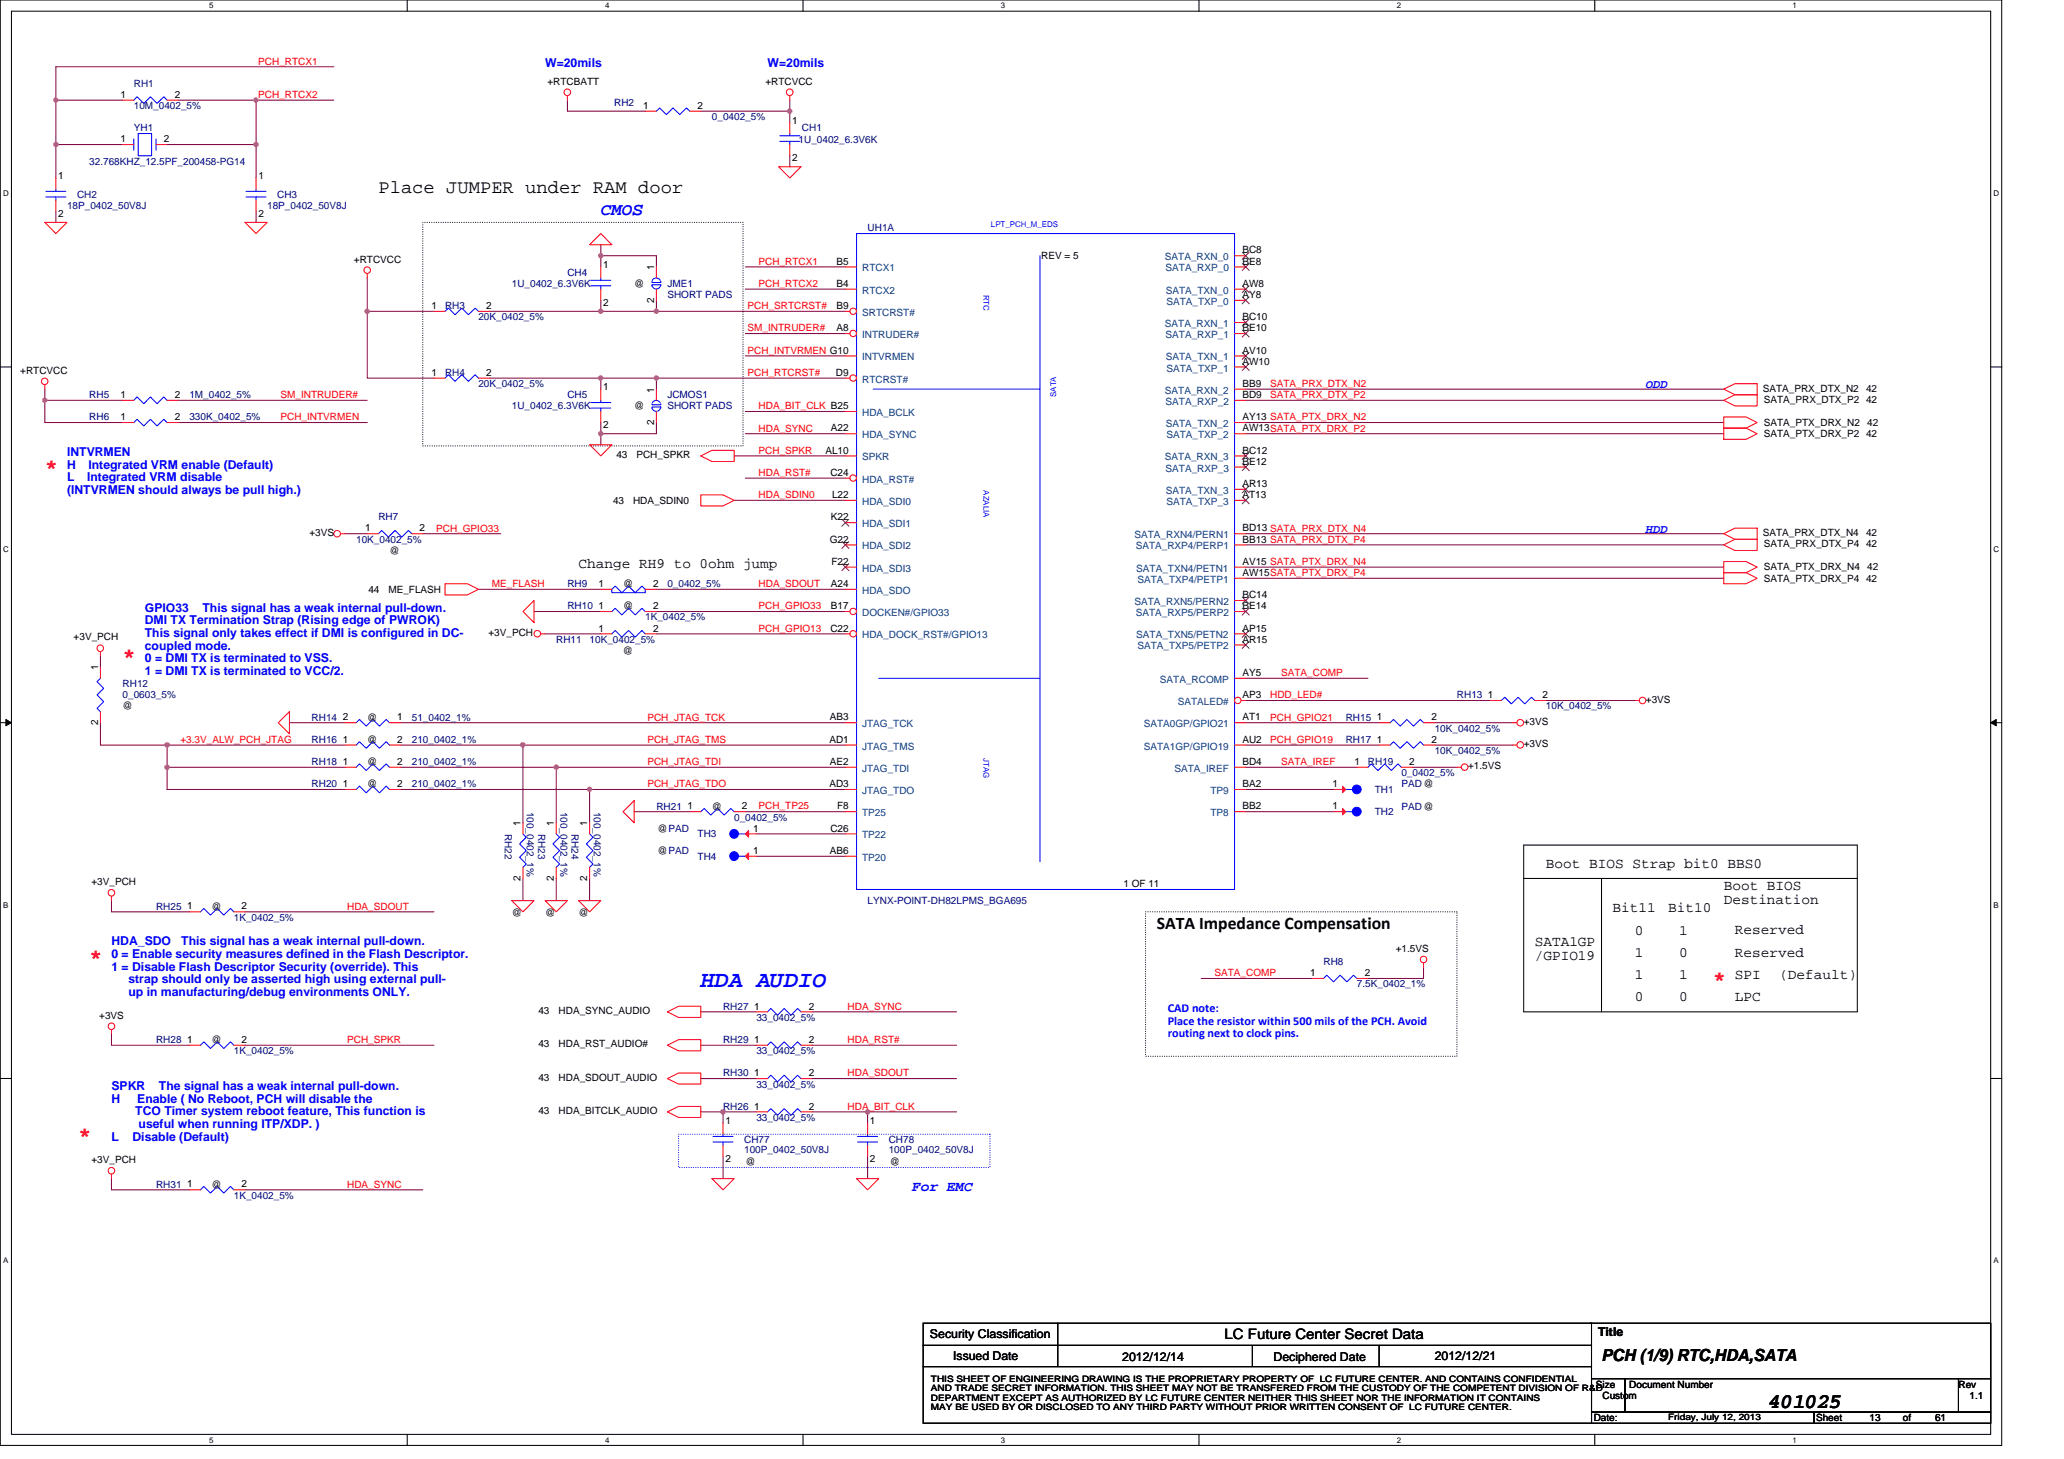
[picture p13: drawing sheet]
<svg xmlns="http://www.w3.org/2000/svg" width="297mm" height="210mm" viewBox="0 0 297 210" stroke-linecap="round" stroke-linejoin="round" font-family="sans-serif">
<defs><g id="words">
<text font-size="3.3" fill="#00f" x="100.9" y="142">HDA AUDIO</text>
<g font-size="3.2" fill="#f00">
<text x="6.5" y="68.3">*</text>
<text x="17.6" y="95.5">*</text>
<text x="12.8" y="138.7">*</text>
<text x="246.5" y="141.9">*</text>
<text x="11.3" y="164.3">*</text>
</g>
<text font-size="3" x="254.5" y="202.6">401025</text>
<text font-size="2.7" x="54.5" y="27.8">Place JUMPER under RAM door</text>
<text font-size="2.5" fill="#00f" x="86.5" y="31">CMOS</text>
<text font-size="2.5" x="166.5" y="133.6">SATA Impedance Compensation</text>
<text font-size="2.4" x="230.5" y="195.8">PCH (1/9) RTC,HDA,SATA</text>
<g font-size="2.1">
<text x="83.3" y="81.7">Change RH9 to 0ohm jump</text>
<text x="222.5" y="124.9">Boot BIOS Strap bit0 BBS0</text>
<text x="232.1" y="131.3">Bit11</text>
<text x="240.1" y="131.3">Bit10</text>
<text x="248.1" y="128.1">Boot BIOS</text>
<text x="248.1" y="130.2">Destination</text>
<text x="220.9" y="136.1">SATA1GP</text>
<text x="235.3" y="134.5">0</text>
<text x="235.3" y="137.7">1</text>
<text x="241.7" y="137.7">0</text>
<text x="241.7" y="134.5">1</text>
<text x="249.7" y="134.5">Reserved</text>
<text x="249.7" y="137.7">Reserved</text>
<text x="220.9" y="138.2">/GPIO19</text>
<text x="235.3" y="140.9">1</text>
<text x="241.7" y="140.9">1</text>
<text x="249.7" y="140.9">SPI</text>
<text x="256.1" y="140.9">(Default)</text>
<text x="235.3" y="144.1">0</text>
<text x="241.7" y="144.1">0</text>
<text x="249.7" y="144.1">LPC</text>
<text x="176.2" y="192.7">LC Future Center Secret Data</text>
</g>
<text font-size="2.1" fill="#00f" x="131.3" y="171.4">For EMC</text>
<g font-size="1.8" fill="#00f">
<text x="78.5" y="9.6">W=20mils</text>
<text x="110.5" y="9.6">W=20mils</text>
<text x="236.9" y="55.9">ODD</text>
<text x="9.6" y="65.6">INTVRMEN</text>
<text x="9.6" y="67.5">H　Integrated VRM enable (Default)</text>
<text x="9.6" y="69.3">L　Integrated VRM disable</text>
<text x="9.6" y="71.1">(INTVRMEN should always be pull high.)</text>
<text x="236.9" y="76.7">HDD</text>
<text x="20.8" y="88.1">GPIO33</text>
<text x="20.8" y="89.9">DMI TX Termination Strap (Rising edge of PWROK)</text>
<text x="29.1" y="88.1">This signal has a weak internal pull-down.</text>
<text x="20.8" y="91.7">This signal only takes effect if DMI is configured in DC-</text>
<text x="20.8" y="93.5">coupled mode.</text>
<text x="20.8" y="95.3">0 = DMI TX is terminated to VSS.</text>
<text x="20.8" y="97.2">1 = DMI TX is terminated to VCC/2.</text>
<text x="16" y="136.1">HDA_SDO</text>
<text x="16" y="137.9">0 = Enable security measures defined in the Flash Descriptor.</text>
<text x="26.1" y="136.1">This signal has a weak internal pull-down.</text>
<text x="16" y="139.7">1 = Disable Flash Descriptor Security (override). This</text>
<text x="18.5" y="141.5">strap should only be asserted high using external pull-</text>
<text x="18.5" y="143.3">up in manufacturing/debug environments ONLY.</text>
<text x="168.1" y="145.7">CAD note:</text>
<text x="168.1" y="147.4">Place the resistor within 500 mils of the PCH. Avoid</text>
<text x="168.1" y="149.2">routing next to clock pins.</text>
<text x="16" y="156.9">SPKR</text>
<text x="16" y="158.7">H</text>
<text x="19.5" y="160.5">TCO Timer system reboot feature, This function is</text>
<text x="19.8" y="158.7">Enable ( No Reboot, PCH will disable the</text>
<text x="22.9" y="156.9">The signal has a weak internal pull-down.</text>
<text x="16" y="164.1">L</text>
<text x="19.1" y="164.1">Disable (Default)</text>
<text x="19.9" y="162.3">useful when running ITP/XDP. )</text>
</g>
<g font-size="1.8">
<text x="133.8" y="192.6">Security Classification</text>
<text x="137.2" y="195.7">Issued Date</text>
<text x="161.5" y="195.8">2012/12/14</text>
<text x="183.3" y="195.8">Deciphered Date</text>
<text x="206.5" y="195.7">2012/12/21</text>
<text x="230" y="192.2">Title</text>
</g>
<g font-size="1.4" fill="#f00">
<text x="37.2" y="9.3">PCH_RTCX1</text>
<text x="37.2" y="14.1">PCH_RTCX2</text>
<text x="109.2" y="41.3">PCH_RTCX2</text>
<text x="109.2" y="38.1">PCH_RTCX1</text>
<text x="107.6" y="44.5">PCH_SRTCRST#</text>
<text x="107.6" y="47.7">SM_INTRUDER#</text>
<text x="107.6" y="50.9">PCH_INTVRMEN G10</text>
<text x="40.4" y="57.3">SM_INTRUDER#</text>
<text x="107.6" y="54.1">PCH_RTCRST#</text>
<text x="109.2" y="58.9">HDA_BIT_CLK B25</text>
<text x="182.8" y="57.3">SATA_PRX_DTX_P2</text>
<text x="182.8" y="55.7">SATA_PRX_DTX_N2</text>
<text x="40.4" y="60.5">PCH_INTVRMEN</text>
<text x="109.2" y="62.1">HDA_SYNC</text>
<text x="109.2" y="65.3">PCH_SPKR</text>
<text x="109.2" y="68.5">HDA_RST#</text>
<text x="109.2" y="71.7">HDA_SDIN0</text>
<text x="62.8" y="76.5">PCH_GPIO33</text>
<text x="70.8" y="84.5">ME_FLASH</text>
<text x="109.2" y="84.5">HDA_SDOUT</text>
<text x="109.2" y="87.7">PCH_GPIO33</text>
<text x="109.2" y="90.9">PCH_GPIO13</text>
<text x="182.8" y="100.5">HDD_LED#</text>
<text x="184.4" y="97.3">SATA_COMP</text>
<text x="26" y="106.9">+3.3V_ALW_PCH_JTAG</text>
<text x="93.2" y="106.9">PCH_JTAG_TMS</text>
<text x="93.2" y="103.7">PCH_JTAG_TCK</text>
<text x="182.8" y="103.7">PCH_GPIO21</text>
<text x="182.8" y="106.9">PCH_GPIO19</text>
<text x="93.2" y="110.1">PCH_JTAG_TDI</text>
<text x="93.2" y="113.3">PCH_JTAG_TDO</text>
<text x="184.4" y="110.1">SATA_IREF</text>
<text x="109.2" y="116.5">PCH_TP25</text>
<text x="50" y="130.9">HDA_SDOUT</text>
<text x="174.8" y="140.5">SATA_COMP</text>
<text x="122" y="145.3">HDA_SYNC</text>
<text x="50" y="150.1">PCH_SPKR</text>
<text x="122" y="150.1">HDA_RST#</text>
<text x="122" y="154.9">HDA_SDOUT</text>
<text x="122" y="159.7">HDA_BIT_CLK</text>
<text x="50" y="170.9">HDA_SYNC</text>
</g>
<g font-size="1.4">
<text x="17.3" y="14.1">1</text>
<text x="25.2" y="14.1">2</text>
<text x="78.8" y="12.2">+RTCBATT</text>
<text x="92.5" y="15.7">1</text>
<text x="100.4" y="15.7">2</text>
<text x="110.1" y="12.2">+RTCVCC</text>
<text x="114" y="17.8">1</text>
<text x="17.3" y="20.5">1</text>
<text x="23.6" y="20.5">2</text>
<text x="114" y="23.2">2</text>
<text x="8.4" y="25.8">1</text>
<text x="37.2" y="25.8">1</text>
<text x="8.4" y="31.2">2</text>
<text x="37.2" y="31.2">2</text>
<text x="50.9" y="37.8">+RTCVCC</text>
<text x="86.8" y="38.6">1</text>
<text x="91.3" y="41.3">@</text>
<text x="94.1" y="38.9" transform="rotate(-90 94.1 38.9)">1</text>
<text x="120.4" y="38.1">B5</text>
<text x="120.4" y="41.3">B4</text>
<text x="149.8" y="37.3">REV = 5</text>
<text x="178.8" y="41.3">AW8</text>
<text x="178.8" y="38.1">BE8</text>
<text x="178.8" y="36.5">BC8</text>
<text x="62.1" y="44.5">1</text>
<text x="70" y="44.5">2</text>
<text x="86.8" y="44">2</text>
<text x="94.1" y="43.5" transform="rotate(-90 94.1 43.5)">2</text>
<text x="120.4" y="47.7">A8</text>
<text x="120.4" y="44.5">B9</text>
<text x="178.8" y="47.7">BE10</text>
<text x="178.8" y="46.1">BC10</text>
<text x="178.8" y="42.9">AY8</text>
<text x="2.9" y="53.8">+RTCVCC</text>
<text x="178.8" y="50.9">AV10</text>
<text x="178.8" y="52.5">AW10</text>
<text x="17.3" y="57.3">1</text>
<text x="25.2" y="57.3">2</text>
<text x="62.1" y="54.1">1</text>
<text x="70" y="54.1">2</text>
<text x="86.8" y="56.2">1</text>
<text x="91.3" y="58.9">@</text>
<text x="94.1" y="56.5" transform="rotate(-90 94.1 56.5)">1</text>
<text x="120.3" y="54.1">D9</text>
<text x="178.8" y="57.3">BD9</text>
<text x="178.8" y="55.7">BB9</text>
<text x="253.7" y="56.3">SATA_PRX_DTX_N2</text>
<text x="253.8" y="58">SATA_PRX_DTX_P2 42</text>
<text x="268.6" y="56.3">42</text>
<text x="17.3" y="60.5">1</text>
<text x="25.2" y="60.5">2</text>
<text x="86.8" y="61.6">2</text>
<text x="88.7" y="66">43</text>
<text x="91.6" y="66">PCH_SPKR</text>
<text x="94.1" y="61.2" transform="rotate(-90 94.1 61.2)">2</text>
<text x="118.8" y="65.3">AL10</text>
<text x="119.6" y="62.1">A22</text>
<text x="178.8" y="60.5">AY13 SATA_PTX_DRX_N2</text>
<text x="178.8" y="65.3">BC12</text>
<text x="178.8" y="62.1">AW13SATA_PTX_DRX_P2</text>
<text x="253.8" y="62.9">SATA_PTX_DRX_P2 42</text>
<text x="253.8" y="61.3">SATA_PTX_DRX_N2</text>
<text x="268.7" y="61.3">42</text>
<text x="119.5" y="68.5">C24</text>
<text x="119.7" y="71.7">L22</text>
<text x="178.8" y="70.1">AR13</text>
<text x="178.8" y="66.9">BE12</text>
<text x="178.8" y="71.7">AT13</text>
<text x="44.5" y="77.2">+3VS</text>
<text x="52.5" y="76.5">1</text>
<text x="60.4" y="76.5">2</text>
<text x="88.2" y="72.5">43</text>
<text x="91.1" y="72.5">HDA_SDIN0</text>
<text x="119.6" y="74.9">K22</text>
<text x="178.8" y="76.5">BD13 SATA_PRX_DTX_N4</text>
<text x="253.7" y="77.2">SATA_PRX_DTX_N4</text>
<text x="268.6" y="77.2">42</text>
<text x="56" y="79.7">@</text>
<text x="119.4" y="78.1">G22</text>
<text x="119.7" y="81.3">F22</text>
<text x="178.8" y="82.9">AW15SATA_PTX_DRX_P4</text>
<text x="178.8" y="81.3">AV15 SATA_PTX_DRX_N4</text>
<text x="178.8" y="78.1">BB13 SATA_PRX_DTX_P4</text>
<text x="253.8" y="78.7">SATA_PRX_DTX_P4 42</text>
<text x="253.8" y="83.7">SATA_PTX_DRX_P4 42</text>
<text x="253.8" y="82.1">SATA_PTX_DRX_N4</text>
<text x="268.7" y="82.1">42</text>
<text x="53" y="85.3">44</text>
<text x="55.9" y="85.3">ME_FLASH</text>
<text x="86.1" y="87.7">1</text>
<text x="86.1" y="84.5">1</text>
<text x="89.7" y="87.7">@</text>
<text x="89.7" y="84.5">@</text>
<text x="94" y="87.7">2</text>
<text x="94" y="84.5">2</text>
<text x="119.6" y="84.5">A24</text>
<text x="119.6" y="87.7">B17</text>
<text x="178.8" y="87.7">BE14</text>
<text x="178.8" y="86.1">BC14</text>
<text x="10.6" y="92.2">+3V_PCH</text>
<text x="70.3" y="91.5">+3V_PCH</text>
<text x="86.1" y="90.9">1</text>
<text x="89.7" y="94.1">@</text>
<text x="94" y="90.9">2</text>
<text x="119.5" y="90.9">C22</text>
<text x="178.8" y="92.5">AR15</text>
<text x="178.8" y="90.9">AP15</text>
<text x="14.1" y="96.5" transform="rotate(-90 14.1 96.5)">1</text>
<text x="178.8" y="97.3">AY5</text>
<text x="178.8" y="100.5">AP3</text>
<text x="214.1" y="100.5">1</text>
<text x="222" y="100.5">2</text>
<text x="236.9" y="101.2">+3VS</text>
<text x="14.1" y="104.4" transform="rotate(-90 14.1 104.4)">2</text>
<text x="17.6" y="102.1">@</text>
<text x="49.3" y="103.7">2</text>
<text x="49.3" y="106.9">1</text>
<text x="52.8" y="103.7">@</text>
<text x="52.8" y="106.9">@</text>
<text x="57.2" y="103.7">1</text>
<text x="57.2" y="106.9">2</text>
<text x="119.4" y="106.9">AD1</text>
<text x="119.4" y="103.7">AB3</text>
<text x="178.8" y="103.7">AT1</text>
<text x="178.8" y="106.9">AU2</text>
<text x="198.1" y="103.7">1</text>
<text x="198.1" y="106.9">1</text>
<text x="206" y="103.7">2</text>
<text x="206" y="106.9">2</text>
<text x="219.3" y="104.4">+3VS</text>
<text x="219.3" y="107.5">+3VS</text>
<text x="49.3" y="110.1">1</text>
<text x="49.3" y="113.3">1</text>
<text x="52.8" y="110.1">@</text>
<text x="52.8" y="113.3">@</text>
<text x="57.2" y="110.1">2</text>
<text x="57.2" y="113.3">2</text>
<text x="119.4" y="113.3">AD3</text>
<text x="119.4" y="110.1">AE2</text>
<text x="178.8" y="113.3">BA2</text>
<text x="178.8" y="110.1">BD4</text>
<text x="191.7" y="113.3">1</text>
<text x="194.9" y="110.1">1</text>
<text x="202.8" y="110.1">2</text>
<text x="211.3" y="110.7">+1.5VS</text>
<text x="74.9" y="118.9" transform="rotate(-90 74.9 118.9)">1</text>
<text x="79.7" y="118.9" transform="rotate(-90 79.7 118.9)">1</text>
<text x="84.5" y="118.9" transform="rotate(-90 84.5 118.9)">1</text>
<text x="94.6" y="119.7">@PAD</text>
<text x="98.9" y="116.5">1</text>
<text x="102.5" y="116.5">@</text>
<text x="106.8" y="116.5">2</text>
<text x="108.4" y="119.7">1</text>
<text x="119.5" y="119.7">C26</text>
<text x="120.5" y="116.5">F8</text>
<text x="178.8" y="116.5">BB2</text>
<text x="191.7" y="116.5">1</text>
<text x="94.6" y="122.9">@PAD</text>
<text x="108.4" y="122.9">1</text>
<text x="119.4" y="122.9">AB6</text>
<text x="13.2" y="127.4">+3V_PCH</text>
<text x="26.9" y="130.9">1</text>
<text x="30.5" y="130.9">@</text>
<text x="34.8" y="130.9">2</text>
<text x="73.7" y="131.9">@</text>
<text x="74.9" y="126.7" transform="rotate(-90 74.9 126.7)">2</text>
<text x="78.5" y="131.9">@</text>
<text x="79.7" y="126.7" transform="rotate(-90 79.7 126.7)">2</text>
<text x="83.3" y="131.9">@</text>
<text x="84.5" y="126.7" transform="rotate(-90 84.5 126.7)">2</text>
<text x="161.7" y="127.7">1 OF 11</text>
<text x="200.9" y="137">+1.5VS</text>
<text x="188.5" y="140.5">1</text>
<text x="196.4" y="140.5">2</text>
<text x="14.3" y="146.6">+3VS</text>
<text x="77.5" y="146">43</text>
<text x="80.4" y="146">HDA_SYNC_AUDIO</text>
<text x="108.5" y="145.3">1</text>
<text x="116.4" y="145.3">2</text>
<text x="26.9" y="150.1">1</text>
<text x="30.5" y="150.1">@</text>
<text x="34.8" y="150.1">2</text>
<text x="77.5" y="150.7">43</text>
<text x="77.5" y="155.6">43</text>
<text x="80.4" y="150.7">HDA_RST_AUDIO#</text>
<text x="80.4" y="155.6">HDA_SDOUT_AUDIO</text>
<text x="108.5" y="150.1">1</text>
<text x="108.5" y="154.9">1</text>
<text x="116.4" y="150.1">2</text>
<text x="116.4" y="154.9">2</text>
<text x="77.5" y="160.4">43</text>
<text x="80.4" y="160.4">HDA_BITCLK_AUDIO</text>
<text x="104.4" y="161.8">1</text>
<text x="108.5" y="159.7">1</text>
<text x="116.4" y="159.7">2</text>
<text x="125.2" y="161.8">1</text>
<text x="13.2" y="167.4">+3V_PCH</text>
<text x="104.4" y="167.2">2</text>
<text x="107.3" y="167.7">@</text>
<text x="125.2" y="167.2">2</text>
<text x="128.1" y="167.7">@</text>
<text x="26.9" y="170.9">1</text>
<text x="30.5" y="170.9">@</text>
<text x="34.8" y="170.9">2</text>
<text x="229.7" y="199.7">Size</text>
<text x="230.6" y="201.3">Custom</text>
<text x="234.5" y="199.7">Document Number</text>
<text x="281.8" y="199.7">Rev</text>
<text x="283.4" y="201.3">1.1</text>
<text x="229.4" y="204.5">Date:</text>
<text x="261.4" y="204.5">Sheet</text>
<text x="269" y="204.5">13</text>
<text x="273.9" y="204.5">of</text>
<text x="278.5" y="204.5">61</text>
</g>
<g font-size="1.4" fill="#000080">
<text x="19.3" y="12.5">RH1</text>
<text x="19.3" y="15.7">10M_0402_5%</text>
<text x="88.4" y="15.2">RH2</text>
<text x="102.5" y="17.3">0_0402_5%</text>
<text x="12.8" y="23.7">32.768KHZ_12.5PF_200458-PG14</text>
<text x="19.3" y="18.9">YH1</text>
<text x="114.9" y="20.5">1U_0402_6.3V6K</text>
<text x="115.4" y="18.9">CH1</text>
<text x="11.1" y="28.5">CH2</text>
<text x="39.9" y="28.5">CH3</text>
<text x="9.6" y="30.1">18P_0402_50V8J</text>
<text x="38.5" y="30.1">18P_0402_50V8J</text>
<text x="124.9" y="33.3">UH1A</text>
<text x="73.7" y="41.3">1U_0402_6.3V6K</text>
<text x="81.7" y="39.7">CH4</text>
<text x="96.1" y="41.3">JME1</text>
<text x="64" y="44.5">RH3</text>
<text x="68.9" y="46.1">20K_0402_5%</text>
<text x="96.1" y="42.9">SHORT PADS</text>
<text x="12.8" y="57.3">RH5</text>
<text x="27.3" y="57.3">1M_0402_5%</text>
<text x="64" y="54.1">RH4</text>
<text x="68.9" y="55.7">20K_0402_5%</text>
<text x="73.7" y="58.9">1U_0402_6.3V6K</text>
<text x="81.7" y="57.3">CH5</text>
<text x="96.1" y="57.3">JCMOS1</text>
<text x="96.1" y="58.9">SHORT PADS</text>
<text x="12.8" y="60.5">RH6</text>
<text x="27.3" y="60.5">330K_0402_5%</text>
<text x="54.5" y="74.9">RH7</text>
<text x="51.3" y="78.1">10K_0402_5%</text>
<text x="81.7" y="87.7">RH10</text>
<text x="81.7" y="84.5">RH9</text>
<text x="92.9" y="89.3">1K_0402_5%</text>
<text x="96.1" y="84.5">0_0402_5%</text>
<text x="80" y="92.5">RH11</text>
<text x="84.9" y="92.5">10K_0402_5%</text>
<text x="17.6" y="98.9">RH12</text>
<text x="17.6" y="100.5">0_0603_5%</text>
<text x="209.7" y="100.5">RH13</text>
<text x="44.8" y="103.7">RH14</text>
<text x="44.8" y="106.9">RH16</text>
<text x="59.3" y="103.7">51_0402_1%</text>
<text x="59.3" y="106.9">210_0402_1%</text>
<text x="193.7" y="103.7">RH15</text>
<text x="193.7" y="106.9">RH17</text>
<text x="206.5" y="105.3">10K_0402_5%</text>
<text x="222.5" y="102.1">10K_0402_5%</text>
<text x="44.8" y="110.1">RH18</text>
<text x="44.8" y="113.3">RH20</text>
<text x="59.3" y="110.1">210_0402_1%</text>
<text x="59.3" y="113.3">210_0402_1%</text>
<text x="196.9" y="110.1">RH19</text>
<text x="201.7" y="113.3">PAD@</text>
<text x="201.7" y="111.7">0_0402_5%</text>
<text x="206.5" y="108.5">10K_0402_5%</text>
<text x="75.8" y="116.8" transform="rotate(90 75.8 116.8)">100_0402_1%</text>
<text x="80.6" y="116.8" transform="rotate(90 80.6 116.8)">100_0402_1%</text>
<text x="85.4" y="116.8" transform="rotate(90 85.4 116.8)">100_0402_1%</text>
<text x="94.5" y="116.5">RH21</text>
<text x="105.7" y="118.1">0_0402_5%</text>
<text x="197.8" y="117.3">TH2</text>
<text x="197.8" y="114.1">TH1</text>
<text x="201.7" y="116.5">PAD@</text>
<text x="72.6" y="120" transform="rotate(90 72.6 120)">RH22</text>
<text x="77.4" y="120" transform="rotate(90 77.4 120)">RH23</text>
<text x="82.3" y="120" transform="rotate(90 82.3 120)">RH24</text>
<text x="100.4" y="123.7">TH4</text>
<text x="100.4" y="120.5">TH3</text>
<text x="22.5" y="130.9">RH25</text>
<text x="124.9" y="130.1">LYNX-POINT-DH82LPMS_BGA695</text>
<text x="33.7" y="132.5">1K_0402_5%</text>
<text x="190.5" y="138.9">RH8</text>
<text x="195.3" y="142.1">7.5K_0402_1%</text>
<text x="104.1" y="145.3">RH27</text>
<text x="108.9" y="146.9">33_0402_5%</text>
<text x="22.5" y="150.1">RH28</text>
<text x="33.7" y="151.7">1K_0402_5%</text>
<text x="104.1" y="150.1">RH29</text>
<text x="104.1" y="154.9">RH30</text>
<text x="108.9" y="151.7">33_0402_5%</text>
<text x="104.1" y="159.7">RH26</text>
<text x="108.9" y="161.3">33_0402_5%</text>
<text x="108.9" y="156.5">33_0402_5%</text>
<text x="107.1" y="164.5">CH77</text>
<text x="107.1" y="166">100P_0402_50V8J</text>
<text x="127.9" y="164.5">CH78</text>
<text x="127.9" y="166">100P_0402_50V8J</text>
<text x="22.5" y="170.9">RH31</text>
<text x="33.7" y="172.5">1K_0402_5%</text>
</g>
<g font-size="1.4" fill="#004080">
<text x="124.1" y="39.1">RTCX1</text>
<text x="167.7" y="37.5">SATA_RXN_0</text>
<text x="167.7" y="39.1">SATA_RXP_0</text>
<text x="124.1" y="45.5">SRTCRST#</text>
<text x="124.1" y="42.3">RTCX2</text>
<text x="167.7" y="47.1">SATA_RXN_1</text>
<text x="167.8" y="42.3">SATA_TXN_0</text>
<text x="167.9" y="43.9">SATA_TXP_0</text>
<text x="124.1" y="48.7">INTRUDER#</text>
<text x="124.1" y="51.9">INTVRMEN</text>
<text x="167.7" y="48.7">SATA_RXP_1</text>
<text x="167.8" y="51.9">SATA_TXN_1</text>
<text x="167.9" y="53.5">SATA_TXP_1</text>
<text x="124.1" y="55.1">RTCRST#</text>
<text x="124.1" y="59.9">HDA_BCLK</text>
<text x="167.7" y="56.7">SATA_RXN_2</text>
<text x="167.7" y="58.3">SATA_RXP_2</text>
<text x="124.1" y="63.1">HDA_SYNC</text>
<text x="167.8" y="61.5">SATA_TXN_2</text>
<text x="167.9" y="63.1">SATA_TXP_2</text>
<text x="124.1" y="69.5">HDA_RST#</text>
<text x="124.1" y="66.3">SPKR</text>
<text x="167.7" y="66.3">SATA_RXN_3</text>
<text x="167.7" y="67.9">SATA_RXP_3</text>
<text x="167.8" y="71.1">SATA_TXN_3</text>
<text x="124.1" y="75.9">HDA_SDI1</text>
<text x="124.1" y="72.7">HDA_SDI0</text>
<text x="163.3" y="77.5">SATA_RXN4/PERN1</text>
<text x="167.9" y="72.7">SATA_TXP_3</text>
<text x="124.1" y="79.1">HDA_SDI2</text>
<text x="124.1" y="82.3">HDA_SDI3</text>
<text x="163.4" y="79.1">SATA_RXP4/PERP1</text>
<text x="163.5" y="82.3">SATA_TXN4/PETN1</text>
<text x="163.7" y="83.9">SATA_TXP4/PETP1</text>
<text x="124.1" y="85.5">HDA_SDO</text>
<text x="124.1" y="88.7">DOCKEN#/GPIO33</text>
<text x="163.3" y="87.1">SATA_RXN5/PERN2</text>
<text x="163.4" y="88.7">SATA_RXP5/PERP2</text>
<text x="124.1" y="91.9">HDA_DOCK_RST#/GPIO13</text>
<text x="163.5" y="91.9">SATA_TXN5/PETN2</text>
<text x="163.7" y="93.5">SATA_TXP5/PETP2</text>
<text x="166.9" y="98.3">SATA_RCOMP</text>
<text x="169.5" y="101.5">SATALED#</text>
<text x="124.1" y="107.9">JTAG_TMS</text>
<text x="124.1" y="104.7">JTAG_TCK</text>
<text x="164.6" y="104.7">SATA0GP/GPIO21</text>
<text x="164.6" y="107.9">SATA1GP/GPIO19</text>
<text x="124.1" y="111.1">JTAG_TDI</text>
<text x="169" y="111.1">SATA_IREF</text>
<text x="124.1" y="117.5">TP25</text>
<text x="124.1" y="114.3">JTAG_TDO</text>
<text x="174.2" y="114.3">TP9</text>
<text x="174.2" y="117.5">TP8</text>
<text x="124.1" y="123.9">TP20</text>
<text x="124.1" y="120.7">TP22</text>
</g>
<g font-size="1.3">
<text x="134" y="198.9">THIS SHEET OF ENGINEERING DRAWING IS THE PROPRIETARY PROPERTY OF LC FUTURE CENTER. AND CONTAINS CONFIDENTIAL</text>
<text x="134" y="200.3">AND TRADE SECRET INFORMATION. THIS SHEET MAY NOT BE TRANSFERED FROM THE CUSTODY OF THE COMPETENT DIVISION OF R&amp;D</text>
<text x="134" y="201.6">DEPARTMENT EXCEPT AS AUTHORIZED BY LC FUTURE CENTER NEITHER THIS SHEET NOR THE INFORMATION IT CONTAINS</text>
<text x="134" y="202.9">MAY BE USED BY OR DISCLOSED TO ANY THIRD PARTY WITHOUT PRIOR WRITTEN CONSENT OF LC FUTURE CENTER.</text>
<text x="240.1" y="204.4">Friday, July 12, 2013</text>
</g>
<g font-size="1.1">
<text x="30.1" y="1.2">5</text>
<text x="87.1" y="1.2">4</text>
<text x="144" y="1.2">3</text>
<text x="201" y="1.2">2</text>
<text x="258" y="1.2">1</text>
<text x=".4" y="28.2">D</text>
<text x="286.9" y="28.2">D</text>
<text x=".4" y="79.4">C</text>
<text x="286.9" y="79.4">C</text>
<text x=".4" y="130.6">B</text>
<text x="286.9" y="130.6">B</text>
<text x=".4" y="181.8">A</text>
<text x="286.9" y="181.8">A</text>
<text x="30.1" y="207.6">5</text>
<text x="87.1" y="207.6">4</text>
<text x="144" y="207.6">3</text>
<text x="201" y="207.6">2</text>
<text x="258" y="207.6">1</text>
</g>
<g font-size="1.1" fill="#00f">
<text x="142.6" y="32.7">LPT_PCH_M_EDS</text>
<text x="141.6" y="42.4" transform="rotate(90 141.6 42.4)">RTC</text>
<text x="152" y="57.1" transform="rotate(-90 152 57.1)">SATA</text>
<text x="141.6" y="70.6" transform="rotate(90 141.6 70.6)">AZALIA</text>
<text x="141.6" y="109.1" transform="rotate(90 141.6 109.1)">JTAG</text>
</g>
</g></defs>
<path d="M0 0h288.1v208h-288.1zM1.6 1.6h284.9v204.8h-284.9z" fill="none" stroke="#000" stroke-width=".15"/>
<g fill="#fff">
<path d="M30.1 .2h.6v1.2h-.6z"/>
<path d="M30.1 206.6h.6v1.3h-.6z"/>
</g>
<path d="M58.6 0v1.6M58.6 206.4v1.6" fill="none" stroke="#000" stroke-width=".15"/>
<g fill="#fff">
<path d="M87.1 .2h.6v1.2h-.6z"/>
<path d="M87.1 206.6h.6v1.3h-.6z"/>
</g>
<path d="M115.6 0v1.6M115.6 206.4v1.6" fill="none" stroke="#000" stroke-width=".15"/>
<g fill="#fff">
<path d="M144 .2h.6v1.2h-.6z"/>
<path d="M144 206.6h.6v1.3h-.6z"/>
</g>
<path d="M172.5 0v1.6M172.5 206.4v1.6" fill="none" stroke="#000" stroke-width=".15"/>
<g fill="#fff">
<path d="M201 .2h.6v1.2h-.6z"/>
<path d="M201 206.6h.6v1.3h-.6z"/>
</g>
<path d="M229.5 0v1.6M229.5 206.4v1.6" fill="none" stroke="#000" stroke-width=".15"/>
<g fill="#fff">
<path d="M258 .2h.6v1.2h-.6z"/>
<path d="M258 206.6h.6v1.3h-.6z"/>
<path d="M.4 27.2h.8v1.3h-.8z"/>
<path d="M286.9 27.2h.8v1.3h-.8z"/>
<path d="M.4 78.4h.8v1.3h-.8z"/>
<path d="M286.9 78.4h.8v1.3h-.8z"/>
</g>
<path d="M0 52.8h1.6M286.5 52.8h1.6" fill="none" stroke="#000" stroke-width=".15"/>
<g fill="#fff">
<path d="M.4 129.6h.8v1.3h-.8z"/>
<path d="M286.9 129.6h.7v1.3h-.7z"/>
</g>
<path d="M0 104h1.6M286.5 104h1.6" fill="none" stroke="#000" stroke-width=".15"/>
<path d="M.8 103.5l.8 .5-.8 .5zM286.5 104l.8-.5v1z" fill="#000" stroke="#000" stroke-width=".14"/>
<g fill="#fff">
<path d="M.4 180.8h.8v1.3h-.8z"/>
<path d="M286.9 180.8h.7v1.3h-.7z"/>
</g>
<g fill="none" stroke="#000" stroke-width=".15">
<path d="M219.3 126.4h48M219.3 121.6h48v24h-48zM230.5 126.4v19.2M0 155.2h1.6M286.5 155.2h1.6M132.9 190.4h96.1v3.2h-96.1zM132.9 193.6h96.1v3.1h-96.1zM132.9 196.7h96.1v8.1h-96.1zM152.2 190.4v6.3M180.2 193.6v3.1M198.5 193.6v3.1M228.9 190.4h57.6v8"/>
<path d="M229 198.4h4.8v4.8h-4.8zM233.8 198.4h48.1v4.8h-48.1zM281.9 198.4h4.6v4.8h-4.6zM229 203.2h32v1.6h-32zM261 203.2h25.5v1.6h-25.5z"/>
</g>
<path d="M60.9 32h46v32.2h-46zM164.9 131.2h44.8v20.8h-44.8z" fill="none" stroke="#000" stroke-width=".15" stroke-dasharray="0 .3"/>
<path d="M97.7 163.2h44.8v4.8h-44.8z" fill="none" stroke="#00f" stroke-width=".15" stroke-dasharray="0 .3"/>
<g fill="none" stroke="#800040" stroke-width=".15">
<path d="M8 14.4h9.6M8 14.4v6.4h9.6M25.7 14.4h11.1M36.8 14.4h11.2M36.8 14.4v6.4M48 9.6h-40v4.8M81.7 14.4v1.6h11.2M100.9 16h12.8M113.7 16v1.6M113.7 14.4v1.6M8 30.4v1.6M8 20.8v4.8"/>
<path d="M24 20.8h12.8M36.8 30.4v1.6M36.8 20.8v4.8M86.5 36.8h8v1.6M86.5 35.2v1.6M86.5 36.8v1.6M107.3 38.4h14.4M113.7 22.4v1.6M6.5 57.6v3.2h11.1M6.5 56v1.6M6.5 57.6h11.1M25.7 57.6h27.1"/>
<path d="M52.8 44.8v9.6h9.7M52.8 44.8h9.7M52.8 40v4.8M70.5 54.4h16v1.6M70.5 44.8h16M86.5 44.8h8M86.5 54.4h8M86.5 43.2v1.6M94.5 54.4v1.6M94.5 43.2v1.6M94.5 54.4h27.2M94.5 44.8h27.2"/>
<path d="M107.3 41.6h14.4M107.3 48h14.4M107.3 51.2h14.4M107.3 59.2h14.4M179.3 57.6h68.8M179.3 56h68.8M25.7 60.8h27.1M49.7 76.8h3.1M60.9 76.8h11.1M86.5 62.4v1.6M86.5 60.8v1.6M94.5 60.8v1.6h-8"/>
<path d="M105.7 65.6h16M105.7 72h16M107.3 62.4h14.4M107.3 68.8h14.4M179.3 62.4h68.8M179.3 60.8h68.8M179.3 78.4h68.8M179.3 76.8h68.8M14.5 94.4v1.6M68.9 84.8h17.6M76.9 88h9.6M78.5 91.2h8"/>
<path d="M94.5 84.8h27.2M94.5 91.2h27.2M94.5 88h27.2M179.3 81.6h68.8M179.3 83.2h68.8M179.3 97.6h17.6M14.5 104v3.2h9.5M24 107.2v3.2M24 110.4v3.2h25.7M24 107.2h25.7M24 110.4h25.7M41.7 104h8"/>
<path d="M57.7 110.4h22.3v8M57.7 104h64M57.7 107.2h17.6M57.7 113.6h27.2v4.8M75.3 107.2h46.4M75.3 107.2v11.2M80 110.4h41.7M84.9 113.6h36.8M91.3 116.8h8M107.3 116.8h14.4M179.3 100.8h35.2M179.3 107.2h19.2"/>
<path d="M179.3 104h19.2M179.3 110.4h16M179.3 113.6h12.8M179.3 116.8h12.8M203.3 110.4h6.4M206.5 104h11.2M206.5 107.2h11.2M222.5 100.8h12.8M16 129.6v1.6h11.3M35.3 131.2h27.2M75.3 126.4v3.2M80 126.4v3.2"/>
<path d="M84.9 126.4v3.2M108.9 120h12.8M108.9 123.2h12.8M204.9 139.2v1.6h-8M16 148.8v1.6h11.3M35.3 150.4h27.2M100.9 155.2h8M100.9 150.4h8M100.9 145.6h8M116.9 150.4h20.8M116.9 155.2h20.8M116.9 145.6h20.8"/>
<path d="M172.9 140.8h16M16 169.6v1.6h11.3M35.3 171.2h25.6M100.9 160h3.2M104.1 160h4.8M104.1 160v1.6M104.1 166.4v3.2M116.9 160h8v1.6M124.9 160h12.8M124.9 166.4v3.2"/>
</g>
<g fill="#f0f" stroke="#f0f" stroke-width=".15">
<circle cx="24" cy="107.2" r=".32"/>
<circle cx="24" cy="110.4" r=".31"/>
<circle cx="75.2" cy="107.2" r=".32"/>
<circle cx="80.1" cy="110.4" r=".31"/>
<circle cx="84.8" cy="113.6" r=".31"/>
<circle cx="94.5" cy="54.4" r=".31"/>
<circle cx="86.4" cy="54.4" r=".31"/>
<circle cx="52.8" cy="44.8" r=".31"/>
<circle cx="86.4" cy="44.8" r=".31"/>
<circle cx="94.5" cy="44.8" r=".31"/>
<circle cx="86.4" cy="62.4" r=".31"/>
<circle cx="6.4" cy="57.6" r=".31"/>
<circle cx="124.8" cy="160" r=".32"/>
<circle cx="36.8" cy="14.4" r=".31"/>
<circle cx="8" cy="20.8" r=".31"/>
<circle cx="8" cy="14.4" r=".31"/>
<circle cx="36.8" cy="20.8" r=".31"/>
<circle cx="113.6" cy="16" r=".32"/>
<circle cx="104" cy="160" r=".32"/>
<circle cx="86.4" cy="36.8" r=".31"/>
</g>
<g fill="none" stroke="#f00" stroke-width=".15">
<path d="M81.7 13.8v.6M92.9 16h1.6M99.3 16h1.6M113.7 13.8v.6M113.7 17.6v1.6M6.5 32h3.1l-1.6 1.6zM17.6 20.8h1.7M22.5 20.8h1.5M35.3 32h3.2l-1.7 1.6zM36.8 25.6v1.6M36.8 28.8v1.6M52.8 39.4v.6"/>
<path d="M84.9 35.2l1.6-1.6 1.6 1.6zM112.1 24h3.2l-1.6 1.6zM113.7 20.8v1.6M121.7 38.4h1.6M6.5 55.4v.6M17.6 57.6h1.7M24 57.6h1.7M62.5 44.8h1.5M68.9 44.8h1.6M86.5 56v1.6M86.5 59.2v1.6M177.7 46.4h1.6"/>
<path d="M177.7 48h1.6M248.1 57.6l1.6-.8h3.2v1.6h-3.2zM248.1 56l1.6-.8h3.2v1.6h-3.2zM17.6 60.8h1.7M24 60.8h1.7M49 76.8h.7M84.9 64h3.2l-1.6 1.6zM100.9 71.2h3.2l1.6 .8-1.6 .8h-3.2zM100.9 65.6l1.6-.8h3.2v1.6h-3.2zM121.7 78.4h1.6M121.7 75.2h1.6M121.7 72h1.6"/>
<path d="M248.1 78.4l1.6-.8h3.2v1.6h-3.2zM248.1 76.8l1.6-.8h3.2v1.6h-3.2zM248.1 61.6h3.2l1.6 .8-1.6 .8h-3.2zM248.1 60h3.2l1.6 .8-1.6 .8h-3.2zM14.5 93.8v.6M64 84h3.3l1.6 .8-1.6 .8h-3.3zM76.9 86.4v3.2l-1.6-1.6zM77.8 91.2h.7M86.5 88h1.6M86.5 84.8h1.6M92.9 88h1.6M92.9 84.8h1.6"/>
<path d="M121.7 84.8h1.6M121.7 81.6h1.6M248.1 82.4h3.2l1.6 .8-1.6 .8h-3.2zM248.1 80.8h3.2l1.6 .8-1.6 .8h-3.2zM40 104l1.7-1.6v3.2zM49.7 104h1.6M49.7 107.2h1.6M56 104h1.7M56 107.2h1.7M75.3 118.4v1.6M80 118.4v1.6M89.7 116.8l1.6-1.6v3.2z"/>
<path d="M99.3 116.8h1.6M105.7 116.8h1.6M121.7 116.8h1.6M121.7 110.4h1.6M121.7 113.6h1.6M121.7 107.2h1.6M121.7 104h1.6M177.7 113.6h1.6M192.1 116.8h1.6M195.3 110.4h1.6M198.5 104h1.6M201.7 110.4h1.6"/>
<path d="M204.9 104h1.6M209.7 110.4h.6M217.7 104h.6M217.7 107.2h.6M235.3 100.8h.6M16 129v.6M73.7 129.6h3.2l-1.6 1.6zM75.3 124.8v1.6M78.5 129.6h3.2l-1.7 1.6zM80 124.8v1.6M83.3 129.6h3.2l-1.6 1.6zM107.3 123.2h1.6"/>
<path d="M121.7 123.2h1.6M121.7 120h1.6M204.9 138.6v.6M16 148.2v.6M96.1 150.4l1.6-.8h3.2v1.6h-3.2zM96.1 145.6l1.6-.8h3.2v1.6h-3.2zM96.1 155.2l1.6-.8h3.2v1.6h-3.2zM108.9 145.6h1.6M108.9 150.4h1.6M115.3 145.6h1.6M115.3 150.4h1.6M16 169v.6"/>
<path d="M96.1 160l1.6-.8h3.2v1.6h-3.2zM102.5 169.6h3.2l-1.6 1.6zM123.3 169.6h3.2l-1.6 1.6z"/>
<circle cx="81.6" cy="13.3" r=".48"/>
<circle cx="113.7" cy="13.3" r=".48"/>
<circle cx="52.8" cy="38.9" r=".47"/>
<circle cx="6.4" cy="54.9" r=".47"/>
<circle cx="48.5" cy="76.8" r=".47"/>
<circle cx="14.4" cy="93.3" r=".47"/>
<circle cx="77.3" cy="91.2" r=".47"/>
<circle cx="210.8" cy="110.4" r=".47"/>
<circle cx="218.8" cy="104" r=".47"/>
<circle cx="218.8" cy="107.2" r=".47"/>
<circle cx="236.4" cy="100.8" r=".47"/>
<circle cx="16" cy="128.5" r=".47"/>
<circle cx="204.9" cy="138.1" r=".47"/>
<circle cx="16" cy="147.7" r=".47"/>
<circle cx="16" cy="168.5" r=".47"/>
</g>
<g fill="none" stroke="#00f" stroke-width=".15">
<path d="M19.9 19.2h1.9v3.2h-1.9zM94.5 16l.4-.5 1 1 1-1 .9 1 1-1 .5 .5M112.2 19.5h2.9M113.7 19.2v.3M19.3 20v1.6M22.5 20v1.6M35.4 28.3h2.9M35.4 27.5h2.9M36.8 27.2v.3M36.8 28.3v.5M112.2 20.3h2.9M113.7 20.3v.5"/>
<path d="M123.3 33.6h54.4v94.4h-54.4zM149.7 36.8v87.2M19.3 57.6l.4-.5 1 1 1-1 .9 1 1-1 .4 .5M64 44.8l.5-.5 1 1 1-1 .9 1 1-1 .5 .5M85 58.7h2.9M85 57.9h2.9M86.5 57.6v.3M86.5 58.7v.5M125.7 56h24M19.3 60.8l.4-.5 1 1 1-1 .9 1 1-1 .4 .5M88.1 88l.4-.5 1 1 1-1 .9 1 1-1 .5 .5M88.1 84.8l.4-.5 1 1 1-1 .9 1 1-1 .5 .5v.5h-4.8z"/>
<path d="M126.5 97.6h23.2M51.3 104l.4-.5 1 1 1-1 .9 1 1-1 .4 .5M51.3 107.2l.4-.5 1 1 1-1 .9 1 1-1 .4 .5M100.9 116.8l.4-.4 1 .9 1-.9 .9 .9 1-.9 .5 .4M193.7 116.8h.9M196.9 110.4l.5-.5 .9 1 1-1 .9 1 1-1 .5 .5M200.1 104l.5-.5 .9 1 1-1 .9 1 1-1 .5 .5M75.3 120l.4 .5-.9 1 .9 .9-.9 1 .9 1-.4 .4M80 120l.5 .5-.9 1 .9 .9-.9 1 .9 1-.5 .4M106.3 123.2h1M110.5 145.6l.4-.5 1 1 1-1 .9 1 1-1 .5 .5M110.5 150.4l.4-.5 1 1 1-1 .9 1 1-1 .5 .5"/>
</g>
<g fill="#00f" stroke="#00f" stroke-width=".15">
<circle cx="195.3" cy="116.8" r=".63"/>
<circle cx="105.6" cy="123.2" r=".63"/>
</g>
<g fill="#f00" stroke="#f00" stroke-width=".15">
<path d="M193.2 116.4l.5 .4-.5 .5z"/>
<path d="M107.3 123.2l.4-.4v.9z"/>
</g>
<path d="M178.8 45.9l1 1M178.8 47.5l1 1M179.8 45.9l-1 1M179.8 47.5l-1 1M121.2 77.9l1 1M121.2 74.7l1 1M122.1 77.9l-.9 1M122.1 74.7l-.9 1M121.2 81.1l1 1M122.1 81.1l-.9 1" fill="none" stroke="#804000" stroke-width=".14"/>
<circle cx="122.8" cy="54.4" r=".46" fill="#fff" stroke="#f00" stroke-width=".15"/>
<path d="M121.7 54.4h.6" fill="none" stroke="#f00" stroke-width=".15"/>
<circle cx="122.8" cy="48" r=".46" fill="#fff" stroke="#f00" stroke-width=".15"/>
<path d="M121.7 48h.6M121.7 51.2h1.6" fill="none" stroke="#f00" stroke-width=".15"/>
<circle cx="122.8" cy="44.8" r=".46" fill="#fff" stroke="#f00" stroke-width=".15"/>
<path d="M121.7 44.8h.6M121.7 41.6h1.6M177.7 110.4h1.6M177.7 104h1.6M177.7 107.2h1.6" fill="none" stroke="#f00" stroke-width=".15"/>
<circle cx="178.1" cy="100.8" r=".46" fill="#fff" stroke="#f00" stroke-width=".15"/>
<g fill="none" stroke="#f00" stroke-width=".15">
<path d="M177.7 38.4h1.6M177.7 36.8h1.6M177.7 56h1.6M177.7 57.6h1.6M177.7 52.8h1.6M177.7 51.2h1.6M177.7 43.2h1.6M177.7 41.6h1.6M177.7 78.4h1.6M177.7 76.8h1.6M177.7 72h1.6M177.7 67.2h1.6"/>
<path d="M177.7 70.4h1.6M177.7 65.6h1.6M177.7 62.4h1.6M177.7 60.8h1.6M177.7 97.6h1.6M177.7 92.8h1.6M177.7 88h1.6M177.7 91.2h1.6M177.7 86.4h1.6M177.7 83.2h1.6M177.7 81.6h1.6M178.6 100.8h.7"/>
</g>
<g fill="none" stroke="#804000" stroke-width=".14">
<path d="M178.8 37.9l1 1M178.8 36.3l1 1M179.8 37.9l-1 1M179.8 36.3l-1 1M178.8 52.3l1 1M178.8 50.7l1 1M178.8 42.7l1 1M178.8 41.1l1 1M179.8 52.3l-1 1M179.8 50.7l-1 1M179.8 42.7l-1 1M179.8 41.1l-1 1"/>
<path d="M178.8 71.5l1 1M178.8 66.7l1 1M178.8 69.9l1 1M178.8 65.1l1 1M179.8 71.5l-1 1M179.8 66.7l-1 1M179.8 69.9l-1 1M179.8 65.1l-1 1M178.8 92.3l1 1M178.8 87.5l1 1M178.8 90.7l1 1M178.8 85.9l1 1"/>
<path d="M179.8 92.3l-1 1M179.8 87.5l-1 1M179.8 90.7l-1 1M179.8 85.9l-1 1"/>
</g>
<circle cx="122.8" cy="68.8" r=".46" fill="#fff" stroke="#f00" stroke-width=".15"/>
<path d="M121.7 59.2h1.6M121.7 68.8h.6M121.7 65.6h1.6M121.7 62.4h1.6" fill="none" stroke="#f00" stroke-width=".15"/>
<circle cx="122.8" cy="91.2" r=".46" fill="#fff" stroke="#f00" stroke-width=".15"/>
<path d="M121.7 91.2h.6" fill="none" stroke="#f00" stroke-width=".15"/>
<circle cx="122.8" cy="88" r=".46" fill="#fff" stroke="#f00" stroke-width=".15"/>
<g fill="none" stroke="#f00" stroke-width=".15">
<path d="M17.6 14.4h1.7M24 14.4h1.7M8 25.6v1.6M8 28.8v1.6M86.5 38.4v1.6M94.5 38.4v1.6M62.5 54.4h1.5M68.9 54.4h1.6M86.5 41.6v1.6M94.5 41.6v1.6M94.5 56v1.6M94.5 59.2v1.6"/>
<path d="M52.8 76.8h1.7M59.3 76.8h1.6M14.5 96v1.6M86.5 91.2h1.6M92.9 91.2h1.6M121.7 88h.6M14.5 102.4v1.6M49.7 110.4h1.6M49.7 113.6h1.6M56 110.4h1.7M56 113.6h1.7M84.9 118.4v1.6"/>
<path d="M177.7 116.8h1.6M192.1 113.6h1.6M198.5 107.2h1.6M204.9 107.2h1.6M214.5 100.8h1.6M220.9 100.8h1.6M27.3 131.2h1.5M33.7 131.2h1.6M84.9 124.8v1.6M107.3 120h1.6M27.3 150.4h1.5M33.7 150.4h1.6"/>
<path d="M108.9 155.2h1.6M115.3 155.2h1.6M188.9 140.8h1.6M195.3 140.8h1.6M27.3 171.2h1.5M33.7 171.2h1.6M104.1 161.6v1.6M104.1 164.8v1.6M108.9 160h1.6M115.3 160h1.6M124.9 161.6v1.6M124.9 164.8v1.6"/>
</g>
<g fill="none" stroke="#00f" stroke-width=".15">
<path d="M19.3 14.4l.4-.5 1 1 1-1 .9 1 1-1 .4 .5M6.6 28.3h2.9M6.6 27.5h2.9M8 27.2v.3M8 28.3v.5M64 54.4l.5-.5 1 1 1-1 .9 1 1-1 .5 .5M85 41.1h2.9M85 40.3h2.9M86.5 40v.3M86.5 41.1v.5M93.8 58.7v-.1h1.3v.1M93.8 58.7a.63 .63 0 0 0 .6 .5 .63 .63 0 0 0 .7-.5"/>
<path d="M93.8 40.5v.2h1.3v-.2M93.8 58.1v.2h1.3v-.2M93.9 40.4a.63 .63 0 0 1 .5-.4 .63 .63 0 0 1 .6 .4M95 58a.62 .62 0 0 0-.6-.4 .62 .62 0 0 0-.5 .4M95.1 41.1a.62 .62 0 0 1-.7 .5 .62 .62 0 0 1-.6-.6h1.3v.1M54.5 76.8l.4-.5 1 1 1-1 .9 1 1-1 .5 .5M14.5 97.6l-.5 .5 .9 1-.9 .9 .9 1-.9 .9 .5 .5M88.1 91.2l.4-.5 1 1 1-1 .9 1 1-1 .5 .5M51.3 110.4l.4-.5 1 1 1-1 .9 1 1-1 .4 .5M51.3 113.6l.4-.5 1 1 1-1 .9 1 1-1 .4 .5M193.7 113.6h.9M200.1 107.2l.5-.5 .9 1 1-1 .9 1 1-1 .5 .5"/>
<path d="M216.1 100.8l.5-.4 .9 .9 1-.9 .9 .9 1-.9 .5 .4M28.8 131.2l.5-.5 1 1 1-1 .9 1 1-1 .5 .5M84.9 120l.4 .5-.9 1 .9 .9-.9 1 .9 1-.4 .4M106.3 120h1M28.8 150.4l.5-.5 1 1 1-1 .9 1 1-1 .5 .5M110.5 155.2l.4-.5 1 1 1-1 .9 1 1-1 .5 .5M190.5 140.8l.4-.4 1 .9 1-.9 .9 .9 1-.9 .5 .4M28.8 171.2l.5-.4 1 .9 1-.9 .9 .9 1-.9 .5 .4M102.6 164.4h2.9M102.6 163.6h2.9M104.1 163.2v.4M104.1 164.4v.4"/>
<path d="M110.5 160l.4-.4 1 .9 1-.9 .9 .9 1-.9 .5 .4M123.4 164.4h2.9M123.4 163.6h2.9M124.9 163.2v.4M124.9 164.4v.4"/>
</g>
<g fill="#00f" stroke="#00f" stroke-width=".15">
<circle cx="195.3" cy="113.6" r=".63"/>
<circle cx="105.6" cy="120" r=".63"/>
</g>
<g fill="#f00" stroke="#f00" stroke-width=".15">
<path d="M193.2 113.2l.5 .4-.5 .5z"/>
<path d="M107.3 120l.4-.5v1z"/>
</g>
<g fill="#f0f" stroke="#f0f" stroke-width=".15">
<circle cx="24" cy="107.2" r=".32"/>
<circle cx="24" cy="110.4" r=".31"/>
<circle cx="75.2" cy="107.2" r=".32"/>
<circle cx="80.1" cy="110.4" r=".31"/>
<circle cx="84.8" cy="113.6" r=".31"/>
<circle cx="94.5" cy="54.4" r=".31"/>
<circle cx="86.4" cy="54.4" r=".31"/>
<circle cx="52.8" cy="44.8" r=".31"/>
<circle cx="86.4" cy="44.8" r=".31"/>
<circle cx="94.5" cy="44.8" r=".31"/>
<circle cx="86.4" cy="62.4" r=".31"/>
<circle cx="6.4" cy="57.6" r=".31"/>
<circle cx="124.8" cy="160" r=".32"/>
<circle cx="36.8" cy="14.4" r=".31"/>
<circle cx="8" cy="20.8" r=".31"/>
<circle cx="8" cy="14.4" r=".31"/>
<circle cx="36.8" cy="20.8" r=".31"/>
<circle cx="113.6" cy="16" r=".32"/>
<circle cx="104" cy="160" r=".32"/>
<circle cx="86.4" cy="36.8" r=".31"/>
</g>
<use href="#words"/>
</svg>
